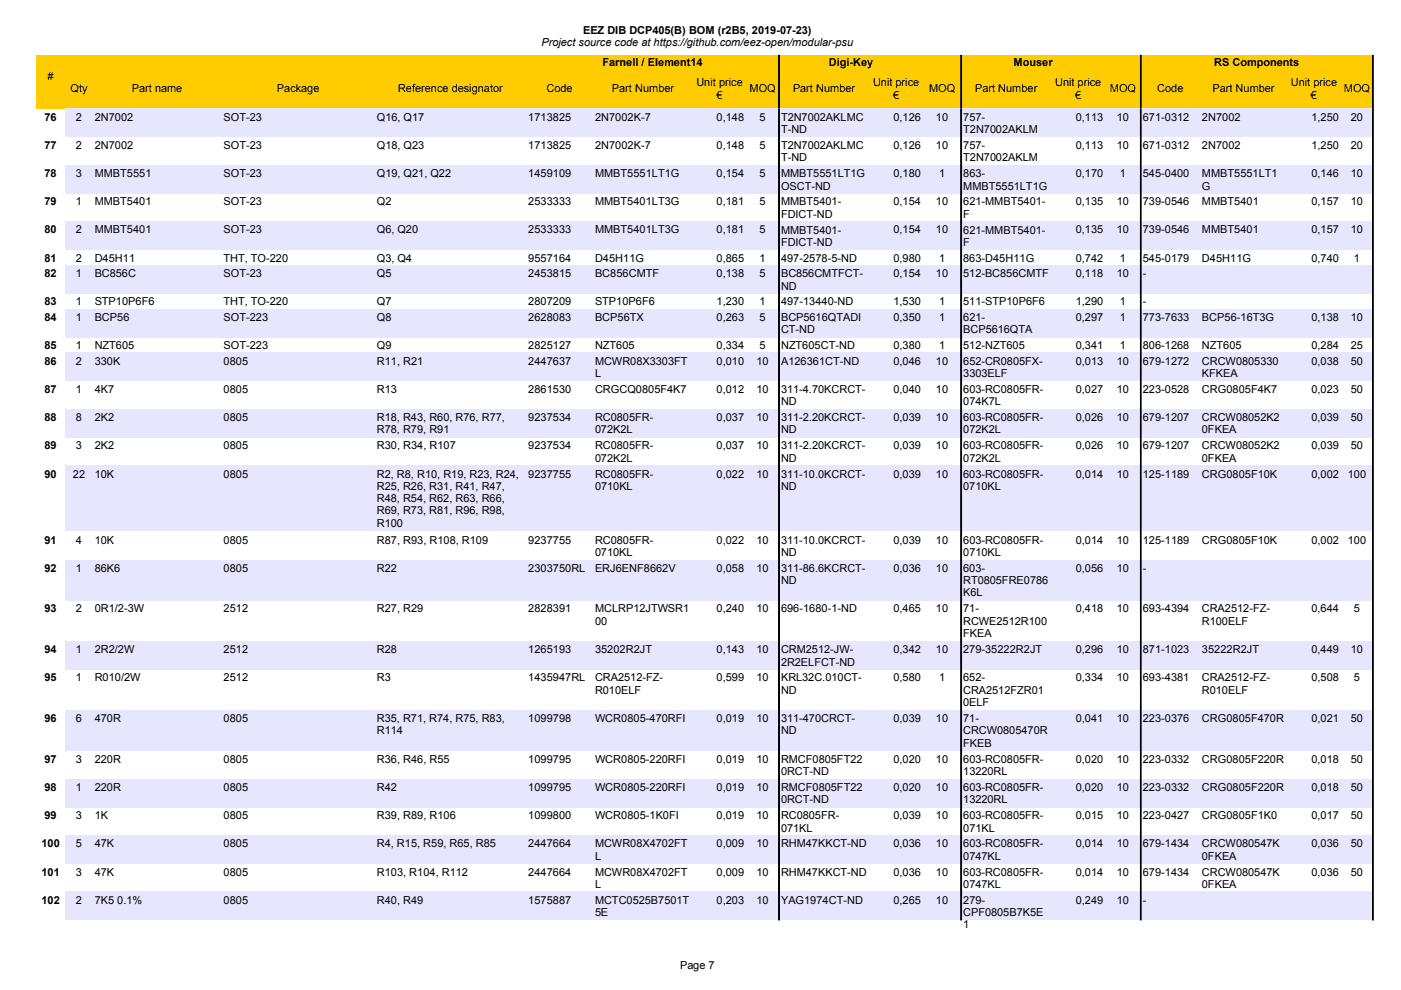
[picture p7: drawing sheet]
<svg xmlns="http://www.w3.org/2000/svg" width="297mm" height="210mm" viewBox="0 0 297 210" stroke-linecap="round" stroke-linejoin="round" font-family="sans-serif">
<defs><g id="words">
<g font-size="2.3">
<text x="114.8" y="9.8">Project source code at https://github.com/eez-open/modular-psu</text>
<text x="123.6" y="7.2">EEZ DIB DCP405(B) BOM (r2B5, 2019-07-23)</text>
<text x="10.1" y="17">#</text>
<text x="127.7" y="13.9">Farnell / Element14</text>
<text x="175.7" y="13.9">Digi-Key</text>
<text x="214.9" y="13.9">Mouser</text>
<text x="257.4" y="13.9">RS Components</text>
<text x="14.9" y="19.6">Qty</text>
<text x="27.9" y="19.6">Part name</text>
<text x="58.7" y="19.6">Package</text>
<text x="84.4" y="19.6">Reference designator</text>
<text x="115.9" y="19.6">Code</text>
<text x="129.8" y="19.6">Part Number</text>
<text x="147.7" y="18.3">Unit price</text>
<text x="151.9" y="20.9">€</text>
<text x="158.9" y="19.5">MOQ</text>
<text x="168.1" y="19.6">Part Number</text>
<text x="185.1" y="18.3">Unit price</text>
<text x="189.4" y="20.9">€</text>
<text x="197" y="19.5">MOQ</text>
<text x="206.7" y="19.6">Part Number</text>
<text x="223.7" y="18.3">Unit price</text>
<text x="228" y="20.9">€</text>
<text x="235.3" y="19.5">MOQ</text>
<text x="245.4" y="19.6">Code</text>
<text x="257.1" y="19.6">Part Number</text>
<text x="273.7" y="18.3">Unit price</text>
<text x="278" y="20.9">€</text>
<text x="284.9" y="19.5">MOQ</text>
<text x="9.4" y="25.6">76</text>
<text x="16.1" y="25.6">2</text>
<text x="20.1" y="25.6">2N7002</text>
<text x="47.4" y="25.6">SOT-23</text>
<text x="79.9" y="25.6">Q16, Q17</text>
<text x="112" y="25.6">1713825</text>
<text x="126.2" y="25.6">2N7002K-7</text>
<text x="151.9" y="25.6">0,148</text>
<text x="161" y="25.6">5</text>
<text x="165.6" y="25.6">T2N7002AKLMC</text>
<text x="165.6" y="28.2">T-ND</text>
<text x="189.4" y="25.6">0,126</text>
<text x="198.4" y="25.6">10</text>
<text x="204.2" y="25.6">757-</text>
<text x="204.2" y="28.2">T2N7002AKLM</text>
<text x="228.1" y="25.6">0,113</text>
<text x="236.8" y="25.6">10</text>
<text x="242.3" y="25.6">671-0312</text>
<text x="254.8" y="25.6">2N7002</text>
<text x="278.1" y="25.6">1,250</text>
<text x="286.4" y="25.6">20</text>
<text x="9.4" y="31.6">77</text>
<text x="16.1" y="31.6">2</text>
<text x="20.1" y="31.6">2N7002</text>
<text x="47.4" y="31.6">SOT-23</text>
<text x="79.9" y="31.6">Q18, Q23</text>
<text x="112" y="31.6">1713825</text>
<text x="126.2" y="31.6">2N7002K-7</text>
<text x="151.9" y="31.6">0,148</text>
<text x="161" y="31.6">5</text>
<text x="165.6" y="31.6">T2N7002AKLMC</text>
<text x="165.6" y="34.2">T-ND</text>
<text x="189.4" y="31.6">0,126</text>
<text x="198.4" y="31.6">10</text>
<text x="204.2" y="31.6">757-</text>
<text x="204.2" y="34.2">T2N7002AKLM</text>
<text x="228.1" y="31.6">0,113</text>
<text x="236.8" y="31.6">10</text>
<text x="242.3" y="31.6">671-0312</text>
<text x="254.8" y="31.6">2N7002</text>
<text x="278.1" y="31.6">1,250</text>
<text x="286.4" y="31.6">20</text>
<text x="9.4" y="37.6">78</text>
<text x="16.1" y="37.6">3</text>
<text x="20.1" y="37.6">MMBT5551</text>
<text x="47.4" y="37.6">SOT-23</text>
<text x="79.9" y="37.6">Q19, Q21, Q22</text>
<text x="112" y="37.6">1459109</text>
<text x="126.2" y="37.6">MMBT5551LT1G</text>
<text x="151.9" y="37.6">0,154</text>
<text x="161" y="37.6">5</text>
<text x="165.6" y="37.6">MMBT5551LT1G</text>
<text x="165.6" y="40.2">OSCT-ND</text>
<text x="189.4" y="37.6">0,180</text>
<text x="199.1" y="37.6">1</text>
<text x="204.2" y="37.6">863-</text>
<text x="204.2" y="40.2">MMBT5551LT1G</text>
<text x="228.1" y="37.6">0,170</text>
<text x="237.5" y="37.6">1</text>
<text x="242.3" y="37.6">545-0400</text>
<text x="254.8" y="37.6">MMBT5551LT1</text>
<text x="254.8" y="40.2">G</text>
<text x="278.1" y="37.6">0,146</text>
<text x="286.4" y="37.6">10</text>
<text x="9.4" y="43.5">79</text>
<text x="16.1" y="43.5">1</text>
<text x="20.1" y="43.5">MMBT5401</text>
<text x="47.4" y="43.5">SOT-23</text>
<text x="79.9" y="43.5">Q2</text>
<text x="112" y="43.5">2533333</text>
<text x="126.2" y="43.5">MMBT5401LT3G</text>
<text x="151.9" y="43.5">0,181</text>
<text x="161" y="43.5">5</text>
<text x="165.6" y="43.5">MMBT5401-</text>
<text x="165.6" y="46.1">FDICT-ND</text>
<text x="189.4" y="43.5">0,154</text>
<text x="198.4" y="43.5">10</text>
<text x="204.2" y="43.5">621-MMBT5401-</text>
<text x="204.2" y="46.1">F</text>
<text x="228.1" y="43.5">0,135</text>
<text x="236.8" y="43.5">10</text>
<text x="242.3" y="43.5">739-0546</text>
<text x="254.8" y="43.5">MMBT5401</text>
<text x="278.1" y="43.5">0,157</text>
<text x="286.4" y="43.5">10</text>
<text x="9.4" y="49.5">80</text>
<text x="16.1" y="49.5">2</text>
<text x="20.1" y="49.5">MMBT5401</text>
<text x="47.4" y="49.5">SOT-23</text>
<text x="79.9" y="49.5">Q6, Q20</text>
<text x="112" y="49.5">2533333</text>
<text x="126.2" y="49.5">MMBT5401LT3G</text>
<text x="151.9" y="49.5">0,181</text>
<text x="161" y="49.5">5</text>
<text x="165.6" y="49.5">MMBT5401-</text>
<text x="165.6" y="52.1">FDICT-ND</text>
<text x="189.4" y="49.5">0,154</text>
<text x="198.4" y="49.5">10</text>
<text x="204.2" y="49.5">621-MMBT5401-</text>
<text x="204.2" y="52.1">F</text>
<text x="228.1" y="49.5">0,135</text>
<text x="236.8" y="49.5">10</text>
<text x="242.3" y="49.5">739-0546</text>
<text x="254.8" y="49.5">MMBT5401</text>
<text x="278.1" y="49.5">0,157</text>
<text x="286.4" y="49.5">10</text>
<text x="9.4" y="55.5">81</text>
<text x="9.4" y="58.8">82</text>
<text x="16.1" y="55.5">2</text>
<text x="16.1" y="58.8">1</text>
<text x="20.1" y="55.5">D45H11</text>
<text x="20.1" y="58.8">BC856C</text>
<text x="47.4" y="55.5">THT, TO-220</text>
<text x="47.4" y="58.8">SOT-23</text>
<text x="79.9" y="55.5">Q3, Q4</text>
<text x="79.9" y="58.8">Q5</text>
<text x="112" y="55.5">9557164</text>
<text x="112" y="58.8">2453815</text>
<text x="126.2" y="55.5">D45H11G</text>
<text x="126.2" y="58.8">BC856CMTF</text>
<text x="151.9" y="55.5">0,865</text>
<text x="151.9" y="58.8">0,138</text>
<text x="161" y="55.5">1</text>
<text x="161" y="58.8">5</text>
<text x="165.6" y="55.5">497-2578-5-ND</text>
<text x="165.6" y="58.8">BC856CMTFCT-</text>
<text x="189.4" y="55.5">0,980</text>
<text x="189.4" y="58.8">0,154</text>
<text x="198.4" y="58.8">10</text>
<text x="199.1" y="55.5">1</text>
<text x="204.2" y="55.5">863-D45H11G</text>
<text x="204.2" y="58.8">512-BC856CMTF</text>
<text x="228.1" y="55.5">0,742</text>
<text x="228.1" y="58.8">0,118</text>
<text x="236.8" y="58.8">10</text>
<text x="237.5" y="55.5">1</text>
<text x="242.3" y="55.5">545-0179</text>
<text x="242.3" y="58.8">-</text>
<text x="254.8" y="55.5">D45H11G</text>
<text x="278.1" y="55.5">0,740</text>
<text x="287.1" y="55.5">1</text>
<text x="9.4" y="64.8">83</text>
<text x="16.1" y="64.8">1</text>
<text x="20.1" y="64.8">STP10P6F6</text>
<text x="47.4" y="64.8">THT, TO-220</text>
<text x="79.9" y="64.8">Q7</text>
<text x="112" y="64.8">2807209</text>
<text x="126.2" y="64.8">STP10P6F6</text>
<text x="151.9" y="64.8">1,230</text>
<text x="161" y="64.8">1</text>
<text x="165.6" y="64.8">497-13440-ND</text>
<text x="165.6" y="61.4">ND</text>
<text x="189.4" y="64.8">1,530</text>
<text x="199.1" y="64.8">1</text>
<text x="204.2" y="64.8">511-STP10P6F6</text>
<text x="228.1" y="64.8">1,290</text>
<text x="237.5" y="64.8">1</text>
<text x="242.3" y="64.8">-</text>
<text x="9.4" y="68.1">84</text>
<text x="16.1" y="68.1">1</text>
<text x="20.1" y="68.1">BCP56</text>
<text x="47.4" y="68.1">SOT-223</text>
<text x="79.9" y="68.1">Q8</text>
<text x="112" y="68.1">2628083</text>
<text x="126.2" y="68.1">BCP56TX</text>
<text x="151.9" y="68.1">0,263</text>
<text x="161" y="68.1">5</text>
<text x="165.6" y="68.1">BCP5616QTADI</text>
<text x="165.6" y="70.7">CT-ND</text>
<text x="189.4" y="68.1">0,350</text>
<text x="199.1" y="68.1">1</text>
<text x="204.2" y="68.1">621-</text>
<text x="204.2" y="70.7">BCP5616QTA</text>
<text x="228.1" y="68.1">0,297</text>
<text x="237.5" y="68.1">1</text>
<text x="242.3" y="68.1">773-7633</text>
<text x="254.8" y="68.1">BCP56-16T3G</text>
<text x="278.1" y="68.1">0,138</text>
<text x="286.4" y="68.1">10</text>
<text x="9.4" y="74">85</text>
<text x="9.4" y="77.3">86</text>
<text x="16.1" y="74">1</text>
<text x="16.1" y="77.3">2</text>
<text x="20.1" y="74">NZT605</text>
<text x="20.1" y="77.3">330K</text>
<text x="47.4" y="74">SOT-223</text>
<text x="47.4" y="77.3">0805</text>
<text x="79.9" y="74">Q9</text>
<text x="79.9" y="77.3">R11, R21</text>
<text x="112" y="74">2825127</text>
<text x="112" y="77.3">2447637</text>
<text x="126.2" y="74">NZT605</text>
<text x="126.2" y="77.3">MCWR08X3303FT</text>
<text x="151.9" y="74">0,334</text>
<text x="151.9" y="77.3">0,010</text>
<text x="160.4" y="77.3">10</text>
<text x="161" y="74">5</text>
<text x="165.6" y="74">NZT605CT-ND</text>
<text x="165.6" y="77.3">A126361CT-ND</text>
<text x="189.4" y="74">0,380</text>
<text x="189.4" y="77.3">0,046</text>
<text x="198.4" y="77.3">10</text>
<text x="199.1" y="74">1</text>
<text x="204.2" y="74">512-NZT605</text>
<text x="204.2" y="77.3">652-CR0805FX-</text>
<text x="228.1" y="74">0,341</text>
<text x="228.1" y="77.3">0,013</text>
<text x="236.8" y="77.3">10</text>
<text x="237.5" y="74">1</text>
<text x="242.3" y="74">806-1268</text>
<text x="242.3" y="77.3">679-1272</text>
<text x="254.8" y="74">NZT605</text>
<text x="254.8" y="77.3">CRCW0805330</text>
<text x="278.1" y="74">0,284</text>
<text x="278.1" y="77.3">0,038</text>
<text x="286.4" y="74">25</text>
<text x="286.4" y="77.3">50</text>
<text x="9.4" y="83.3">87</text>
<text x="16.1" y="83.3">1</text>
<text x="20.1" y="83.3">4K7</text>
<text x="47.4" y="83.3">0805</text>
<text x="79.9" y="83.3">R13</text>
<text x="112" y="83.3">2861530</text>
<text x="126.2" y="83.3">CRGCQ0805F4K7</text>
<text x="126.2" y="79.9">L</text>
<text x="151.9" y="83.3">0,012</text>
<text x="160.4" y="83.3">10</text>
<text x="165.6" y="83.3">311-4.70KCRCT-</text>
<text x="189.4" y="83.3">0,040</text>
<text x="198.4" y="83.3">10</text>
<text x="204.2" y="79.9">3303ELF</text>
<text x="204.2" y="83.3">603-RC0805FR-</text>
<text x="228.1" y="83.3">0,027</text>
<text x="236.8" y="83.3">10</text>
<text x="242.3" y="83.3">223-0528</text>
<text x="254.8" y="83.3">CRG0805F4K7</text>
<text x="254.8" y="79.9">KFKEA</text>
<text x="278.1" y="83.3">0,023</text>
<text x="286.4" y="83.3">50</text>
<text x="9.4" y="89.3">88</text>
<text x="16.1" y="89.3">8</text>
<text x="20.1" y="89.3">2K2</text>
<text x="47.4" y="89.3">0805</text>
<text x="79.9" y="89.3">R18, R43, R60, R76, R77,</text>
<text x="112" y="89.3">9237534</text>
<text x="126.2" y="89.3">RC0805FR-</text>
<text x="151.9" y="89.3">0,037</text>
<text x="160.4" y="89.3">10</text>
<text x="165.6" y="85.9">ND</text>
<text x="165.6" y="89.3">311-2.20KCRCT-</text>
<text x="189.4" y="89.3">0,039</text>
<text x="198.4" y="89.3">10</text>
<text x="204.2" y="85.9">074K7L</text>
<text x="204.2" y="89.3">603-RC0805FR-</text>
<text x="228.1" y="89.3">0,026</text>
<text x="236.8" y="89.3">10</text>
<text x="242.3" y="89.3">679-1207</text>
<text x="254.8" y="89.3">CRCW08052K2</text>
<text x="278.1" y="89.3">0,039</text>
<text x="286.4" y="89.3">50</text>
<text x="9.4" y="95.3">89</text>
<text x="16.1" y="95.3">3</text>
<text x="20.1" y="95.3">2K2</text>
<text x="47.4" y="95.3">0805</text>
<text x="79.9" y="95.3">R30, R34, R107</text>
<text x="79.9" y="91.9">R78, R79, R91</text>
<text x="112" y="95.3">9237534</text>
<text x="126.2" y="91.9">072K2L</text>
<text x="126.2" y="95.3">RC0805FR-</text>
<text x="151.9" y="95.3">0,037</text>
<text x="160.4" y="95.3">10</text>
<text x="165.6" y="91.9">ND</text>
<text x="165.6" y="95.3">311-2.20KCRCT-</text>
<text x="189.4" y="95.3">0,039</text>
<text x="198.4" y="95.3">10</text>
<text x="204.2" y="91.9">072K2L</text>
<text x="204.2" y="95.3">603-RC0805FR-</text>
<text x="228.1" y="95.3">0,026</text>
<text x="236.8" y="95.3">10</text>
<text x="242.3" y="95.3">679-1207</text>
<text x="254.8" y="91.9">0FKEA</text>
<text x="254.8" y="95.3">CRCW08052K2</text>
<text x="278.1" y="95.3">0,039</text>
<text x="286.4" y="95.3">50</text>
<text x="9.4" y="101.2">90</text>
<text x="15.5" y="101.2">22</text>
<text x="20.1" y="101.2">10K</text>
<text x="47.4" y="101.2">0805</text>
<text x="79.9" y="101.2">R2, R8, R10, R19, R23, R24,</text>
<text x="112" y="101.2">9237755</text>
<text x="126.2" y="97.9">072K2L</text>
<text x="126.2" y="101.2">RC0805FR-</text>
<text x="151.9" y="101.2">0,022</text>
<text x="160.4" y="101.2">10</text>
<text x="165.6" y="97.9">ND</text>
<text x="165.6" y="101.2">311-10.0KCRCT-</text>
<text x="189.4" y="101.2">0,039</text>
<text x="198.4" y="101.2">10</text>
<text x="204.2" y="101.2">603-RC0805FR-</text>
<text x="204.2" y="97.9">072K2L</text>
<text x="228.1" y="101.2">0,014</text>
<text x="236.8" y="101.2">10</text>
<text x="242.3" y="101.2">125-1189</text>
<text x="254.8" y="101.2">CRG0805F10K</text>
<text x="254.8" y="97.9">0FKEA</text>
<text x="278.1" y="101.2">0,002</text>
<text x="285.8" y="101.2">100</text>
<text x="79.9" y="103.9">R25, R26, R31, R41, R47,</text>
<text x="79.9" y="106.5">R48, R54, R62, R63, R66,</text>
<text x="126.2" y="103.9">0710KL</text>
<text x="165.6" y="103.9">ND</text>
<text x="204.2" y="103.9">0710KL</text>
<text x="79.9" y="109">R69, R73, R81, R96, R98,</text>
<text x="79.9" y="111.7">R100</text>
<text x="9.4" y="115.3">91</text>
<text x="16.1" y="115.3">4</text>
<text x="20.1" y="115.3">10K</text>
<text x="47.4" y="115.3">0805</text>
<text x="79.9" y="115.3">R87, R93, R108, R109</text>
<text x="112" y="115.3">9237755</text>
<text x="126.2" y="115.3">RC0805FR-</text>
<text x="126.2" y="117.9">0710KL</text>
<text x="151.9" y="115.3">0,022</text>
<text x="160.4" y="115.3">10</text>
<text x="165.6" y="115.3">311-10.0KCRCT-</text>
<text x="165.6" y="117.9">ND</text>
<text x="189.4" y="115.3">0,039</text>
<text x="198.4" y="115.3">10</text>
<text x="204.2" y="115.3">603-RC0805FR-</text>
<text x="204.2" y="117.9">0710KL</text>
<text x="228.1" y="115.3">0,014</text>
<text x="236.8" y="115.3">10</text>
<text x="242.3" y="115.3">125-1189</text>
<text x="254.8" y="115.3">CRG0805F10K</text>
<text x="278.1" y="115.3">0,002</text>
<text x="285.8" y="115.3">100</text>
<text x="9.4" y="121.2">92</text>
<text x="16.1" y="121.2">1</text>
<text x="20.1" y="121.2">86K6</text>
<text x="47.4" y="121.2">0805</text>
<text x="79.9" y="121.2">R22</text>
<text x="112" y="121.2">2303750RL</text>
<text x="126.2" y="121.2">ERJ6ENF8662V</text>
<text x="151.9" y="121.2">0,058</text>
<text x="160.4" y="121.2">10</text>
<text x="165.6" y="121.2">311-86.6KCRCT-</text>
<text x="165.6" y="123.8">ND</text>
<text x="189.4" y="121.2">0,036</text>
<text x="198.4" y="121.2">10</text>
<text x="204.2" y="121.2">603-</text>
<text x="204.2" y="123.8">RT0805FRE0786</text>
<text x="228.1" y="121.2">0,056</text>
<text x="236.8" y="121.2">10</text>
<text x="242.3" y="121.2">-</text>
<text x="9.4" y="129.9">93</text>
<text x="16.1" y="129.9">2</text>
<text x="20.1" y="129.9">0R1/2-3W</text>
<text x="47.4" y="129.9">2512</text>
<text x="79.9" y="129.9">R27, R29</text>
<text x="112" y="129.9">2828391</text>
<text x="126.2" y="129.9">MCLRP12JTWSR1</text>
<text x="151.9" y="129.9">0,240</text>
<text x="160.4" y="129.9">10</text>
<text x="165.6" y="129.9">696-1680-1-ND</text>
<text x="189.4" y="129.9">0,465</text>
<text x="198.4" y="129.9">10</text>
<text x="204.2" y="126.4">K6L</text>
<text x="204.2" y="129.9">71-</text>
<text x="228.1" y="129.9">0,418</text>
<text x="236.8" y="129.9">10</text>
<text x="242.3" y="129.9">693-4394</text>
<text x="254.8" y="129.9">CRA2512-FZ-</text>
<text x="278.1" y="129.9">0,644</text>
<text x="287.1" y="129.9">5</text>
<text x="126.2" y="132.5">00</text>
<text x="204.2" y="132.5">RCWE2512R100</text>
<text x="204.2" y="135.1">FKEA</text>
<text x="254.8" y="132.5">R100ELF</text>
<text x="9.4" y="138.5">94</text>
<text x="16.1" y="138.5">1</text>
<text x="20.1" y="138.5">2R2/2W</text>
<text x="47.4" y="138.5">2512</text>
<text x="79.9" y="138.5">R28</text>
<text x="112" y="138.5">1265193</text>
<text x="126.2" y="138.5">35202R2JT</text>
<text x="151.9" y="138.5">0,143</text>
<text x="160.4" y="138.5">10</text>
<text x="165.6" y="138.5">CRM2512-JW-</text>
<text x="165.6" y="141.1">2R2ELFCT-ND</text>
<text x="189.4" y="138.5">0,342</text>
<text x="198.4" y="138.5">10</text>
<text x="204.2" y="138.5">279-35222R2JT</text>
<text x="228.1" y="138.5">0,296</text>
<text x="236.8" y="138.5">10</text>
<text x="242.3" y="138.5">871-1023</text>
<text x="254.8" y="138.5">35222R2JT</text>
<text x="278.1" y="138.5">0,449</text>
<text x="286.4" y="138.5">10</text>
<text x="9.4" y="144.5">95</text>
<text x="16.1" y="144.5">1</text>
<text x="20.1" y="144.5">R010/2W</text>
<text x="47.4" y="144.5">2512</text>
<text x="79.9" y="144.5">R3</text>
<text x="112" y="144.5">1435947RL</text>
<text x="126.2" y="144.5">CRA2512-FZ-</text>
<text x="126.2" y="147.1">R010ELF</text>
<text x="151.9" y="144.5">0,599</text>
<text x="160.4" y="144.5">10</text>
<text x="165.6" y="144.5">KRL32C.010CT-</text>
<text x="165.6" y="147.1">ND</text>
<text x="189.4" y="144.5">0,580</text>
<text x="199.1" y="144.5">1</text>
<text x="204.2" y="144.5">652-</text>
<text x="204.2" y="147.1">CRA2512FZR01</text>
<text x="204.2" y="149.7">0ELF</text>
<text x="228.1" y="144.5">0,334</text>
<text x="236.8" y="144.5">10</text>
<text x="242.3" y="144.5">693-4381</text>
<text x="254.8" y="144.5">CRA2512-FZ-</text>
<text x="254.8" y="147.1">R010ELF</text>
<text x="278.1" y="144.5">0,508</text>
<text x="287.1" y="144.5">5</text>
<text x="9.4" y="153.1">96</text>
<text x="16.1" y="153.1">6</text>
<text x="20.1" y="153.1">470R</text>
<text x="47.4" y="153.1">0805</text>
<text x="79.9" y="153.1">R35, R71, R74, R75, R83,</text>
<text x="79.9" y="155.7">R114</text>
<text x="112" y="153.1">1099798</text>
<text x="126.2" y="153.1">WCR0805-470RFI</text>
<text x="151.9" y="153.1">0,019</text>
<text x="160.4" y="153.1">10</text>
<text x="165.6" y="153.1">311-470CRCT-</text>
<text x="165.6" y="155.7">ND</text>
<text x="189.4" y="153.1">0,039</text>
<text x="198.4" y="153.1">10</text>
<text x="204.2" y="153.1">71-</text>
<text x="204.2" y="155.7">CRCW0805470R</text>
<text x="228.1" y="153.1">0,041</text>
<text x="236.8" y="153.1">10</text>
<text x="242.3" y="153.1">223-0376</text>
<text x="254.8" y="153.1">CRG0805F470R</text>
<text x="278.1" y="153.1">0,021</text>
<text x="286.4" y="153.1">50</text>
<text x="9.4" y="161.7">97</text>
<text x="16.1" y="161.7">3</text>
<text x="20.1" y="161.7">220R</text>
<text x="47.4" y="161.7">0805</text>
<text x="79.9" y="161.7">R36, R46, R55</text>
<text x="112" y="161.7">1099795</text>
<text x="126.2" y="161.7">WCR0805-220RFI</text>
<text x="151.9" y="161.7">0,019</text>
<text x="160.4" y="161.7">10</text>
<text x="165.6" y="161.7">RMCF0805FT22</text>
<text x="189.4" y="161.7">0,020</text>
<text x="198.4" y="161.7">10</text>
<text x="204.2" y="158.3">FKEB</text>
<text x="204.2" y="161.7">603-RC0805FR-</text>
<text x="228.1" y="161.7">0,020</text>
<text x="236.8" y="161.7">10</text>
<text x="242.3" y="161.7">223-0332</text>
<text x="254.8" y="161.7">CRG0805F220R</text>
<text x="278.1" y="161.7">0,018</text>
<text x="286.4" y="161.7">50</text>
<text x="9.4" y="167.7">98</text>
<text x="16.1" y="167.7">1</text>
<text x="20.1" y="167.7">220R</text>
<text x="47.4" y="167.7">0805</text>
<text x="79.9" y="167.7">R42</text>
<text x="112" y="167.7">1099795</text>
<text x="126.2" y="167.7">WCR0805-220RFI</text>
<text x="151.9" y="167.7">0,019</text>
<text x="160.4" y="167.7">10</text>
<text x="165.6" y="164.4">0RCT-ND</text>
<text x="165.6" y="167.7">RMCF0805FT22</text>
<text x="189.4" y="167.7">0,020</text>
<text x="198.4" y="167.7">10</text>
<text x="204.2" y="164.4">13220RL</text>
<text x="204.2" y="167.7">603-RC0805FR-</text>
<text x="228.1" y="167.7">0,020</text>
<text x="236.8" y="167.7">10</text>
<text x="242.3" y="167.7">223-0332</text>
<text x="254.8" y="167.7">CRG0805F220R</text>
<text x="278.1" y="167.7">0,018</text>
<text x="286.4" y="167.7">50</text>
<text x="9.4" y="173.7">99</text>
<text x="16.1" y="173.7">3</text>
<text x="20.1" y="173.7">1K</text>
<text x="47.4" y="173.7">0805</text>
<text x="79.9" y="173.7">R39, R89, R106</text>
<text x="112" y="173.7">1099800</text>
<text x="126.2" y="173.7">WCR0805-1K0FI</text>
<text x="151.9" y="173.7">0,019</text>
<text x="160.4" y="173.7">10</text>
<text x="165.6" y="170.4">0RCT-ND</text>
<text x="165.6" y="173.7">RC0805FR-</text>
<text x="189.4" y="173.7">0,039</text>
<text x="198.4" y="173.7">10</text>
<text x="204.2" y="170.4">13220RL</text>
<text x="204.2" y="173.7">603-RC0805FR-</text>
<text x="228.1" y="173.7">0,015</text>
<text x="236.8" y="173.7">10</text>
<text x="242.3" y="173.7">223-0427</text>
<text x="254.8" y="173.7">CRG0805F1K0</text>
<text x="278.1" y="173.7">0,017</text>
<text x="286.4" y="173.7">50</text>
<text x="8.8" y="179.7">100</text>
<text x="16.1" y="179.7">5</text>
<text x="20.1" y="179.7">47K</text>
<text x="47.4" y="179.7">0805</text>
<text x="79.9" y="179.7">R4, R15, R59, R65, R85</text>
<text x="112" y="179.7">2447664</text>
<text x="126.2" y="179.7">MCWR08X4702FT</text>
<text x="151.9" y="179.7">0,009</text>
<text x="160.4" y="179.7">10</text>
<text x="165.6" y="176.3">071KL</text>
<text x="165.6" y="179.7">RHM47KKCT-ND</text>
<text x="189.4" y="179.7">0,036</text>
<text x="198.4" y="179.7">10</text>
<text x="204.2" y="176.3">071KL</text>
<text x="204.2" y="179.7">603-RC0805FR-</text>
<text x="228.1" y="179.7">0,014</text>
<text x="236.8" y="179.7">10</text>
<text x="242.3" y="179.7">679-1434</text>
<text x="254.8" y="179.7">CRCW080547K</text>
<text x="278.1" y="179.7">0,036</text>
<text x="286.4" y="179.7">50</text>
<text x="8.8" y="185.7">101</text>
<text x="16.1" y="185.7">3</text>
<text x="20.1" y="185.7">47K</text>
<text x="47.4" y="185.7">0805</text>
<text x="79.9" y="185.7">R103, R104, R112</text>
<text x="112" y="185.7">2447664</text>
<text x="126.2" y="182.3">L</text>
<text x="126.2" y="185.7">MCWR08X4702FT</text>
<text x="151.9" y="185.7">0,009</text>
<text x="160.4" y="185.7">10</text>
<text x="165.6" y="185.7">RHM47KKCT-ND</text>
<text x="189.4" y="185.7">0,036</text>
<text x="198.4" y="185.7">10</text>
<text x="204.2" y="182.3">0747KL</text>
<text x="204.2" y="185.7">603-RC0805FR-</text>
<text x="228.1" y="185.7">0,014</text>
<text x="236.8" y="185.7">10</text>
<text x="242.3" y="185.7">679-1434</text>
<text x="254.8" y="182.3">0FKEA</text>
<text x="254.8" y="185.7">CRCW080547K</text>
<text x="278.1" y="185.7">0,036</text>
<text x="286.4" y="185.7">50</text>
<text x="8.8" y="191.6">102</text>
<text x="16.1" y="191.6">2</text>
<text x="20.1" y="191.6">7K5 0.1%</text>
<text x="47.4" y="191.6">0805</text>
<text x="79.9" y="191.6">R40, R49</text>
<text x="112" y="191.6">1575887</text>
<text x="126.2" y="188.3">L</text>
<text x="126.2" y="191.6">MCTC0525B7501T</text>
<text x="151.9" y="191.6">0,203</text>
<text x="160.4" y="191.6">10</text>
<text x="165.6" y="191.6">YAG1974CT-ND</text>
<text x="189.4" y="191.6">0,265</text>
<text x="198.4" y="191.6">10</text>
<text x="204.2" y="188.3">0747KL</text>
<text x="204.2" y="191.6">279-</text>
<text x="228.1" y="191.6">0,249</text>
<text x="236.8" y="191.6">10</text>
<text x="242.3" y="191.6">-</text>
<text x="254.8" y="188.3">0FKEA</text>
<text x="126.2" y="194.2">5E</text>
<text x="204.2" y="194.2">CPF0805B7K5E</text>
<text x="204.2" y="196.8">1</text>
<text x="144.2" y="205.4">Page 7</text>
</g>
</g></defs>
<path d="M7.6 11.7h283.4v11.3h-283.4z" fill-rule="evenodd" fill="#fc0"/>
<g fill="#000" stroke="#000" stroke-width=".21">
<path d="M165.1 11.7h.1v11.4h-.1z" fill-rule="evenodd"/>
<path d="M203.7 11.7h.2v11.4h-.2z" fill-rule="evenodd"/>
<path d="M241.8 11.7h.1v11.4h-.1z" fill-rule="evenodd"/>
<path d="M291 11.7h.1v11.4h-.1z" fill-rule="evenodd"/>
</g>
<g fill="#e6e6ff">
<path d="M13.9 23.1h277.1v5.9h-277.1z" fill-rule="evenodd"/>
<path d="M13.9 35h277.1v6h-277.1z" fill-rule="evenodd"/>
<path d="M13.9 47h277.1v5.9h-277.1z" fill-rule="evenodd"/>
<path d="M13.9 56.2h277.1v6h-277.1z" fill-rule="evenodd"/>
<path d="M13.9 65.5h277.1v6h-277.1z" fill-rule="evenodd"/>
<path d="M13.9 74.8h277.1v6h-277.1z" fill-rule="evenodd"/>
<path d="M13.9 86.7h277.1v6h-277.1z" fill-rule="evenodd"/>
<path d="M13.9 98.7h277.1v14h-277.1z" fill-rule="evenodd"/>
<path d="M13.9 118.7h277.1v8.6h-277.1z" fill-rule="evenodd"/>
<path d="M13.9 136h277.1v5.9h-277.1z" fill-rule="evenodd"/>
<path d="M13.9 150.6h277.1v8.6h-277.1z" fill-rule="evenodd"/>
<path d="M13.9 165.2h277.1v5.9h-277.1z" fill-rule="evenodd"/>
<path d="M13.9 177.1h277.1v6h-277.1z" fill-rule="evenodd"/>
<path d="M13.9 189.1h277.1v6h-277.1z" fill-rule="evenodd"/>
</g>
<g fill="#000" stroke="#000" stroke-width=".21">
<path d="M165.1 23.1h.1v172h-.1z" fill-rule="evenodd"/>
<path d="M203.7 23.1h.2v172h-.2z" fill-rule="evenodd"/>
<path d="M241.8 23.1h.1v172h-.1z" fill-rule="evenodd"/>
<path d="M291 23.1h.1v172h-.1z" fill-rule="evenodd"/>
</g>
<use href="#words"/>
</svg>
